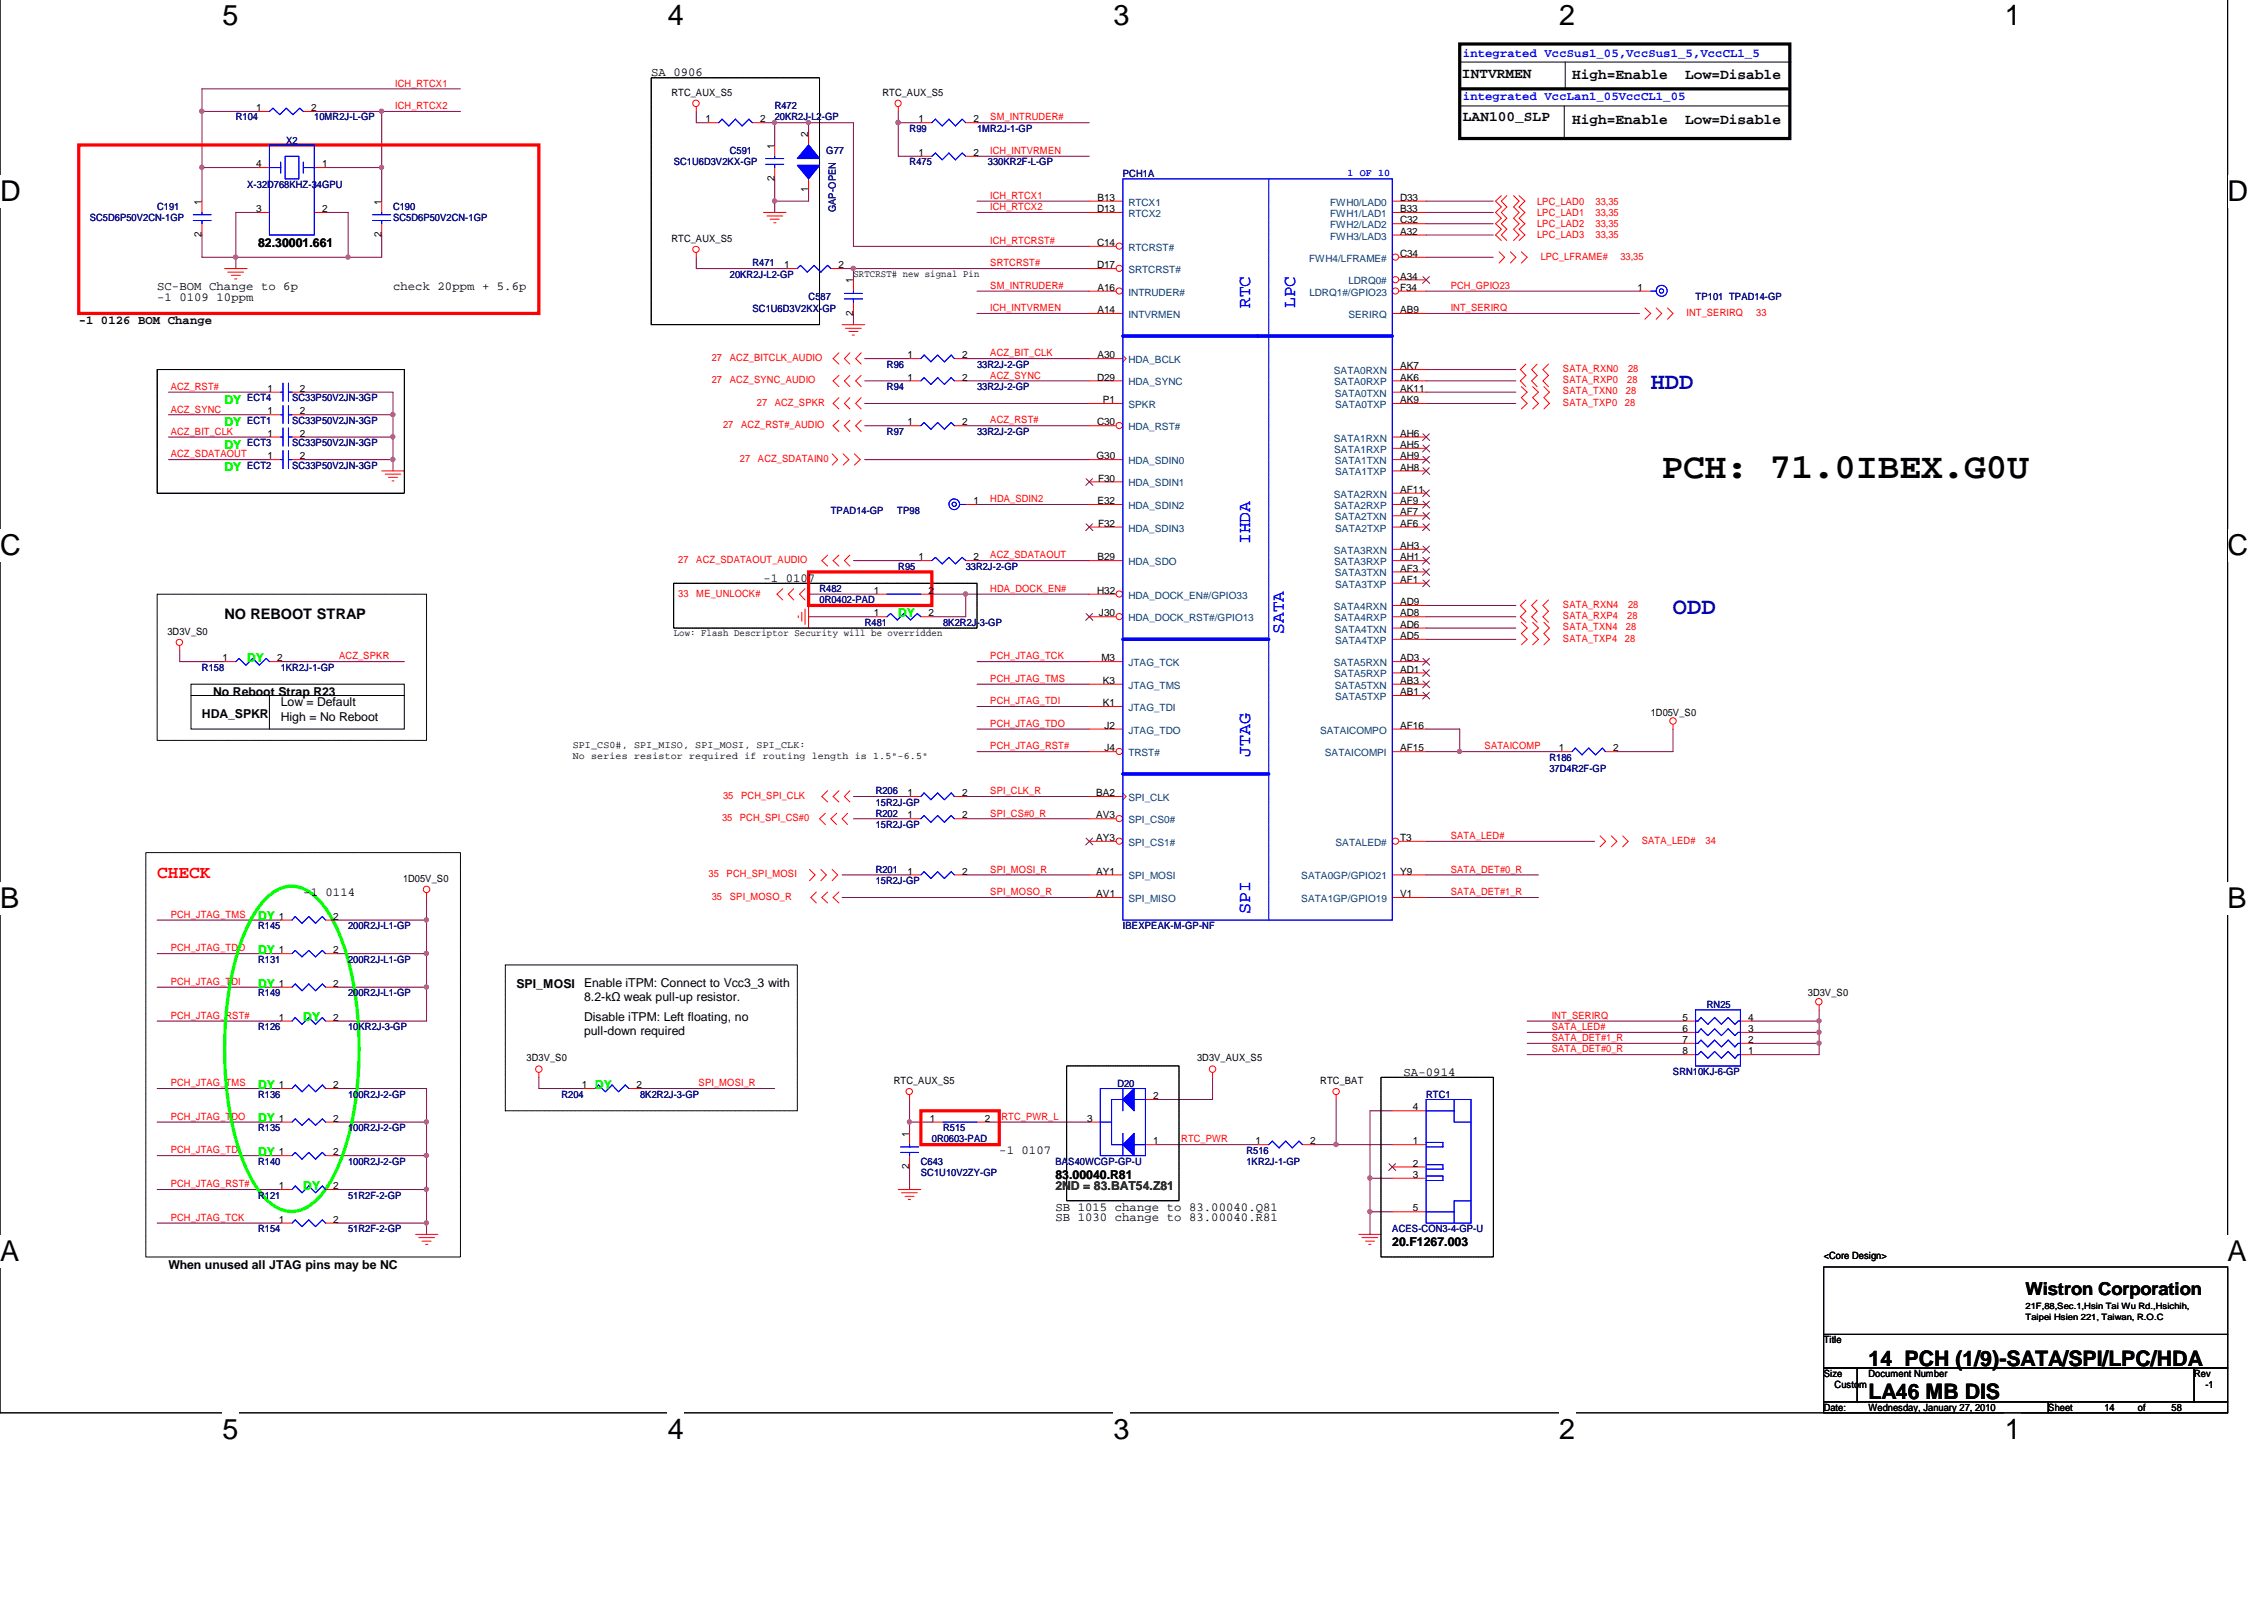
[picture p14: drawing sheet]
<svg xmlns="http://www.w3.org/2000/svg" width="297mm" height="210mm" viewBox="0 0 297 210" stroke-linecap="round" stroke-linejoin="round" font-family="sans-serif">
<defs><g id="words">
<text font-size="4.7" x="218" y="62.7">PCH: 71.0IBEX.G0U</text>
<g font-size="3.8">
<text x="29.2" y="3.3">5</text>
<text x="87.6" y="3.3">4</text>
<text x="146.1" y="3.3">3</text>
<text x="204.6" y="3.3">2</text>
<text x="263" y="3.3">1</text>
<text x="0" y="26.4">D</text>
<text x="292.3" y="26.4">D</text>
<text x="0" y="72.8">C</text>
<text x="292.3" y="72.8">C</text>
<text x="0" y="119.1">B</text>
<text x="292.3" y="119.1">B</text>
<text x="0" y="165.5">A</text>
<text x="292.3" y="165.5">A</text>
<text x="29.2" y="188.7">5</text>
<text x="87.6" y="188.7">4</text>
<text x="146.1" y="188.7">3</text>
<text x="204.6" y="188.7">2</text>
<text x="263" y="188.7">1</text>
</g>
<g font-size="3.1" fill="#0000a0">
<text x="216.6" y="51.1">HDD</text>
<text x="219.5" y="80.5">ODD</text>
</g>
<g font-size="2.8">
<text x="245.2" y="179.2">14_PCH (1/9)-SATA/SPI/LPC/HDA</text>
<text x="245.2" y="183.6">LA46 MB DIS</text>
</g>
<g font-size="2.3" fill="#00f">
<text x="164" y="40.4" transform="rotate(-90 164 40.4)">RTC</text>
<text x="169.9" y="40.4" transform="rotate(-90 169.9 40.4)">LPC</text>
<text x="164" y="71.3" transform="rotate(-90 164 71.3)">IHDA</text>
<text x="168.4" y="83.1" transform="rotate(-90 168.4 83.1)">SATA</text>
<text x="164" y="99.3" transform="rotate(-90 164 99.3)">JTAG</text>
<text x="164" y="119.9" transform="rotate(-90 164 119.9)">SPI</text>
</g>
<text font-size="2.3" fill="#f00" x="20.6" y="115.2">CHECK</text>
<text font-size="2.3" x="265.8" y="169.9">Wistron Corporation</text>
<g font-size="1.9">
<text x="191.8" y="10.2">INTVRMEN</text>
<text x="206.2" y="10.3">High=Enable</text>
<text x="221.1" y="10.3">Low=Disable</text>
<text x="191.9" y="15.9">LAN100_SLP</text>
<text x="206.2" y="16.2">High=Enable</text>
<text x="221.1" y="16.2">Low=Disable</text>
<text x="29.5" y="81.2">NO REBOOT STRAP</text>
</g>
<g font-size="1.6">
<text x="85.4" y="10">SA 0906</text>
<text x="33.9" y="32.4">82.30001.661</text>
<text x="20.6" y="38">SC-BOM Change to 6p</text>
<text x="20.6" y="39.5">-1 0109 10ppm</text>
<text x="51.6" y="38">check 20ppm + 5.6p</text>
<text x="10.3" y="42.5">-1 0126 BOM Change</text>
<text x="100.2" y="76.3">-1 0107</text>
<text x="26.5" y="94.2">HDA_SPKR</text>
<text x="28" y="91.3">No Reboo</text>
<text x="35.5" y="91.3">t Strap R23</text>
<text x="36.8" y="92.7">Low = Default</text>
<text x="36.8" y="94.5">High = No Reboot</text>
<text x="39.8" y="117.5">-1 0114</text>
<text x="67.8" y="129.6">SPI_MOSI</text>
<text x="76.6" y="129.5">Enable iTPM: Connect to Vcc3_3 with</text>
<text x="76.6" y="131.4">8.2-kΩ weak pull-up resistor.</text>
<text x="76.6" y="133.9">Disable iTPM: Left floating, no</text>
<text x="76.6" y="135.8">pull-down required</text>
<text x="184.1" y="141.1">SA-0914</text>
<text x="131.1" y="151.4">-1 0107</text>
<text x="138.5" y="154.6">83</text>
<text x="140.3" y="154.6">.00040.R81</text>
<text x="138.5" y="160.2">SB 1030 change to 83.00040.R81</text>
<text x="138.5" y="158.8">SB 1015 change to 83.00040.Q81</text>
<text x="22.1" y="166.4">When unused all JTAG pins may be NC</text>
<text x="182.7" y="163.5">20.F1267.003</text>
</g>
<g font-size="1.6" fill="#00f">
<text x="191.9" y="7.4">integrated VccSus1_05,VccSus1_5,VccCL1_5</text>
<text x="191.9" y="13.2">integrated VccLan1_05VccCL1_05</text>
</g>
<g font-size="1.6" fill="#0f0">
<text x="29.5" y="53">DY</text>
<text x="29.5" y="58.9">DY</text>
<text x="29.5" y="55.9">DY</text>
<text x="29.5" y="61.8">DY</text>
<text x="117.9" y="81">DY</text>
<text x="32.4" y="86.8">DY</text>
<text x="33.9" y="120.7">DY</text>
<text x="33.9" y="125.2">DY</text>
<text x="33.9" y="129.6">DY</text>
<text x="39.8" y="134">DY</text>
<text x="33.9" y="142.8">DY</text>
<text x="78.1" y="142.8">DY</text>
<text x="33.9" y="147.2">DY</text>
<text x="33.9" y="151.7">DY</text>
<text x="39.8" y="156.1">DY</text>
</g>
<text font-size="1.6" fill="#008000" x="138.5" y="156.1">2ND = 83.BAT54.Z81</text>
<g font-size="1.3" fill="#f00">
<text x="51.9" y="11.4">ICH_RTCX1</text>
<text x="51.9" y="14.3">ICH_RTCX2</text>
<text x="129.9" y="15.8">SM_INTRUDER#</text>
<text x="129.9" y="20.2">ICH_INTVRMEN</text>
<text x="129.9" y="27.6">ICH_RTCX2</text>
<text x="129.9" y="26.1">ICH_RTCX1</text>
<text x="201.7" y="26.9">LPC_LAD0</text>
<text x="201.7" y="28.3">LPC_LAD1</text>
<text x="201.7" y="29.8">LPC_LAD2</text>
<text x="209.3" y="26.9">33,35</text>
<text x="209.3" y="28.3">33,35</text>
<text x="209.3" y="29.8">33,35</text>
<text x="129.9" y="34.9">SRTCRST#</text>
<text x="129.9" y="32">ICH_RTCRST#</text>
<text x="201.7" y="31.3">LPC_LAD3</text>
<text x="202.1" y="34.1">LPC_LFRAME#</text>
<text x="209.3" y="31.3">33,35</text>
<text x="212.6" y="34.1">33,35</text>
<text x="129.9" y="37.9">SM_INTRUDER#</text>
<text x="129.9" y="40.8">ICH_INTVRMEN</text>
<text x="190.3" y="37.9">PCH_GPIO23</text>
<text x="190.3" y="40.8">INT_SERIRQ</text>
<text x="221.3" y="41.5">INT_SERIRQ</text>
<text x="230.4" y="41.5">33</text>
<text x="93.4" y="47.3">27</text>
<text x="95.8" y="47.3">ACZ_BITCLK_AUDIO</text>
<text x="129.9" y="46.8">ACZ_BIT_CLK</text>
<text x="22.4" y="51.2">ACZ_RST#</text>
<text x="93.4" y="50.3">27</text>
<text x="95.8" y="50.3">ACZ_SYNC_AUDIO</text>
<text x="99.3" y="53.2">27</text>
<text x="101.6" y="53.2">ACZ_SPKR</text>
<text x="129.9" y="49.7">ACZ_SYNC</text>
<text x="205.1" y="48.8">SATA_RXN0</text>
<text x="205.1" y="50.3">SATA_RXP0</text>
<text x="205.1" y="51.7">SATA_TXN0</text>
<text x="205.1" y="53.2">SATA_TXP0</text>
<text x="213.2" y="53.2">28</text>
<text x="213.3" y="51.7">28</text>
<text x="213.5" y="50.3">28</text>
<text x="213.6" y="48.8">28</text>
<text x="22.4" y="54.1">ACZ_SYNC</text>
<text x="22.4" y="57">ACZ_BIT_CLK</text>
<text x="94.9" y="56.2">27</text>
<text x="97.2" y="56.2">ACZ_RST#_AUDIO</text>
<text x="129.9" y="55.6">ACZ_RST#</text>
<text x="22.4" y="60">ACZ_SDATAOUT</text>
<text x="97.1" y="60.6">27</text>
<text x="99.4" y="60.6">ACZ_SDATAIN0</text>
<text x="129.9" y="65.9">HDA_SDIN2</text>
<text x="89" y="73.8">27</text>
<text x="91.4" y="73.8">ACZ_SDATAOUT_AUDIO</text>
<text x="129.9" y="77.7">HDA_DOCK_EN#</text>
<text x="129.9" y="73.3">ACZ_SDATAOUT</text>
<text x="89" y="78.3">33</text>
<text x="91.4" y="78.3">ME_UNLOCK#</text>
<text x="205.1" y="79.7">SATA_RXN4</text>
<text x="205.1" y="81.2">SATA_RXP4</text>
<text x="205.1" y="82.7">SATA_TXN4</text>
<text x="213.3" y="82.7">28</text>
<text x="213.5" y="81.2">28</text>
<text x="213.6" y="79.7">28</text>
<text x="44.5" y="86.5">ACZ_SPKR</text>
<text x="129.9" y="89.5">PCH_JTAG_TMS</text>
<text x="129.9" y="86.5">PCH_JTAG_TCK</text>
<text x="205.1" y="84.2">SATA_TXP4</text>
<text x="213.2" y="84.2">28</text>
<text x="129.9" y="92.4">PCH_JTAG_TDI</text>
<text x="129.9" y="95.3">PCH_JTAG_TDO</text>
<text x="129.9" y="98.3">PCH_JTAG_RST#</text>
<text x="194.8" y="98.3">SATAICOMP</text>
<text x="94.7" y="107.8">35</text>
<text x="94.9" y="104.8">35</text>
<text x="97.1" y="107.8">PCH_SPI_CS#0</text>
<text x="97.2" y="104.8">PCH_SPI_CLK</text>
<text x="129.9" y="104.2">SPI_CLK_R</text>
<text x="129.9" y="107.1">SPI_CS#0_R</text>
<text x="190.3" y="110.1">SATA_LED#</text>
<text x="215.4" y="110.7">SATA_LED#</text>
<text x="223.8" y="110.7">34</text>
<text x="93" y="115.1">35</text>
<text x="93.4" y="118">35</text>
<text x="95.3" y="115.1">PCH_SPI_MOSI</text>
<text x="95.8" y="118">SPI_MOSO_R</text>
<text x="129.9" y="114.5">SPI_MOSI_R</text>
<text x="129.9" y="117.4">SPI_MOSO_R</text>
<text x="190.3" y="114.5">SATA_DET#0_R</text>
<text x="190.3" y="117.4">SATA_DET#1_R</text>
<text x="22.4" y="124.8">PCH_JTAG_TDO</text>
<text x="22.4" y="120.4">PCH_JTAG_TMS</text>
<text x="22.4" y="129.2">PCH_JTAG_TDI</text>
<text x="22.4" y="133.7">PCH_JTAG_RST#</text>
<text x="203.6" y="136.6">SATA_DET#1_R</text>
<text x="203.6" y="135.1">SATA_LED#</text>
<text x="203.6" y="133.7">INT_SERIRQ</text>
<text x="22.4" y="142.5">PCH_JTAG_TMS</text>
<text x="91.7" y="142.5">SPI_MOSI_R</text>
<text x="203.6" y="138.1">SATA_DET#0_R</text>
<text x="22.4" y="146.9">PCH_JTAG_TDO</text>
<text x="131.4" y="146.9">RTC_PWR_L</text>
<text x="155" y="149.9">RTC_PWR</text>
<text x="22.4" y="151.3">PCH_JTAG_TDI</text>
<text x="22.4" y="155.8">PCH_JTAG_RST#</text>
<text x="22.4" y="160.2">PCH_JTAG_TCK</text>
</g>
<g font-size="1.3" fill="#000080">
<text x="30.9" y="15.8">R104</text>
<text x="41.2" y="15.8">10MR2J-L-GP</text>
<text x="101.6" y="14.3">R472</text>
<text x="101.6" y="15.8">20KR2J-L2</text>
<text x="107.8" y="15.8">-GP</text>
<text x="119.3" y="17.3">R99</text>
<text x="128.2" y="17.3">1MR2J-1-GP</text>
<text x="37.5" y="18.9">X2</text>
<text x="88.4" y="21.7">SC1U6D3V2KX-GP</text>
<text x="95.8" y="20.2">C591</text>
<text x="108.4" y="20.2">G77</text>
<text x="119.3" y="21.7">R475</text>
<text x="129.6" y="21.7">330KR2F-L-GP</text>
<text x="147.3" y="23.2">PCH1A</text>
<text x="11.8" y="29.1">SC5D6P50V2CN-1GP</text>
<text x="20.6" y="27.6">C191</text>
<text x="32.4" y="24.7">X-32D768KHZ-34GPU</text>
<text x="51.6" y="27.6">C190</text>
<text x="51.6" y="29.1">SC5D6P50V2CN-1GP</text>
<text x="109.6" y="27.9" transform="rotate(-90 109.6 27.9)">GAP-OPEN</text>
<text x="98.7" y="34.9">R471</text>
<text x="95.8" y="36.4">20KR2J-L2-GP</text>
<text x="98.7" y="40.9">SC1U6D3V2KX-</text>
<text x="106.1" y="39.4">C587</text>
<text x="107.9" y="40.9">GP</text>
<text x="222.5" y="39.4">TP101 TPAD14-GP</text>
<text x="32.4" y="52.6">ECT4</text>
<text x="38.3" y="52.6">SC33P50V2JN-3GP</text>
<text x="116.4" y="48.2">R96</text>
<text x="116.4" y="51.2">R94</text>
<text x="128.2" y="48.2">33R2J-2-GP</text>
<text x="128.2" y="51.2">33R2J-2-GP</text>
<text x="32.4" y="58.5">ECT3</text>
<text x="32.4" y="55.6">ECT1</text>
<text x="38.3" y="58.5">SC33P50V2JN-3GP</text>
<text x="38.3" y="55.6">SC33P50V2JN-3GP</text>
<text x="116.4" y="57">R97</text>
<text x="128.2" y="57">33R2J-2-GP</text>
<text x="32.4" y="61.5">ECT2</text>
<text x="38.3" y="61.5">SC33P50V2JN-3GP</text>
<text x="109" y="67.4">TPAD14-GP</text>
<text x="117.7" y="67.4">TP98</text>
<text x="107.5" y="77.7">R482</text>
<text x="117.9" y="74.7">R95</text>
<text x="126.7" y="74.7">33R2J-2-GP</text>
<text x="107.5" y="79.1">0R0402-PAD</text>
<text x="113.5" y="82.1">R481</text>
<text x="123.7" y="82.1">8K2R2J-</text>
<text x="128.6" y="82.1">3-GP</text>
<text x="26.5" y="88">R158</text>
<text x="36.8" y="88">1KR2J-1-GP</text>
<text x="203.3" y="99.8">R186</text>
<text x="203.3" y="101.2">37D4R2F-GP</text>
<text x="114.9" y="107.2">R202</text>
<text x="114.9" y="104.2">R206</text>
<text x="114.9" y="105.7">15R2J-GP</text>
<text x="114.9" y="108.6">15R2J-GP</text>
<text x="114.9" y="114.5">R201</text>
<text x="114.9" y="116">15R2J-GP</text>
<text x="33.9" y="121.9">R145</text>
<text x="45.7" y="121.9">200R2J-L1-GP</text>
<text x="147.3" y="121.9">IBEXPEAK-M-GP-NF</text>
<text x="33.9" y="130.7">R149</text>
<text x="33.9" y="126.3">R131</text>
<text x="45.7" y="130.7">200R2J-L1-GP</text>
<text x="45.7" y="126.3">200R2J-L1-GP</text>
<text x="33.9" y="135.1">R126</text>
<text x="45.7" y="135.1">10KR2J-3-GP</text>
<text x="223.9" y="132.2">RN25</text>
<text x="33.9" y="144">R136</text>
<text x="45.7" y="144">100R2J-2-GP</text>
<text x="73.7" y="144">R204</text>
<text x="84" y="144">8K2R2J-3-GP</text>
<text x="146.6" y="142.6">D20</text>
<text x="187.1" y="144">RTC1</text>
<text x="219.5" y="141">SRN10KJ-6-GP</text>
<text x="33.9" y="148.4">R135</text>
<text x="45.7" y="148.4">100R2J-2-GP</text>
<text x="122.3" y="149.9">0R0603-PAD</text>
<text x="123.7" y="148.4">R515</text>
<text x="33.9" y="152.8">R140</text>
<text x="45.7" y="152.8">100R2J-2-GP</text>
<text x="120.8" y="152.8">C643</text>
<text x="120.8" y="154.3">SC1U10V2ZY-GP</text>
<text x="138.5" y="152.8">BAS40WCGP-GP-U</text>
<text x="163.5" y="151.4">R516</text>
<text x="163.5" y="152.8">1KR2J-1-GP</text>
<text x="33.9" y="161.6">R154</text>
<text x="33.9" y="157.2">R121</text>
<text x="45.7" y="161.6">51R2F-2-GP</text>
<text x="45.7" y="157.2">51R2F-2-GP</text>
<text x="182.7" y="161.6">ACES-CON3-4-GP-U</text>
</g>
<g font-size="1.3">
<text x="33.6" y="14.6">1</text>
<text x="40.8" y="14.6">2</text>
<text x="88.1" y="12.5">RTC_AUX_S5</text>
<text x="92.5" y="16.1">1</text>
<text x="99.7" y="16.1">2</text>
<text x="115.8" y="12.5">RTC_AUX_S5</text>
<text x="120.5" y="16.1">1</text>
<text x="127.7" y="16.1">2</text>
<text x="33.6" y="21.9">4</text>
<text x="42.2" y="21.9">1</text>
<text x="101.6" y="23.8" transform="rotate(-90 101.6 23.8)">2</text>
<text x="101.6" y="19.5" transform="rotate(-90 101.6 19.5)">1</text>
<text x="106" y="18" transform="rotate(-90 106 18)">2</text>
<text x="120.5" y="20.5">1</text>
<text x="127.7" y="20.5">2</text>
<text x="26.5" y="26.9" transform="rotate(-90 26.5 26.9)">1</text>
<text x="33.6" y="27.8">3</text>
<text x="42.2" y="27.8">2</text>
<text x="50" y="26.9" transform="rotate(-90 50 26.9)">1</text>
<text x="106" y="25.2" transform="rotate(-90 106 25.2)">1</text>
<text x="143.9" y="27.8">D13</text>
<text x="144" y="26.3">B13</text>
<text x="183.7" y="26.3">D33</text>
<text x="183.7" y="27.8">B33</text>
<text x="183.7" y="29.3">C32</text>
<text x="26.5" y="31.1" transform="rotate(-90 26.5 31.1)">2</text>
<text x="50" y="31.1" transform="rotate(-90 50 31.1)">2</text>
<text x="88.1" y="31.7">RTC_AUX_S5</text>
<text x="102.9" y="35.2">1</text>
<text x="110" y="35.2">2</text>
<text x="143.9" y="32.3">C14</text>
<text x="143.9" y="35.2">D17</text>
<text x="183.7" y="30.8">A32</text>
<text x="183.7" y="33.7">C34</text>
<text x="111.9" y="41.5" transform="rotate(-90 111.9 41.5)">2</text>
<text x="111.9" y="37.2" transform="rotate(-90 111.9 37.2)">1</text>
<text x="112" y="36.3">SRTCRST# new signal Pin</text>
<text x="144" y="41.1">A14</text>
<text x="144" y="38.2">A16</text>
<text x="183.7" y="38.2">F34</text>
<text x="183.7" y="36.7">A34</text>
<text x="183.7" y="41.1">AB9</text>
<text x="214.8" y="38.2">1</text>
<text x="119.1" y="47">1</text>
<text x="126.2" y="47">2</text>
<text x="144" y="47">A30</text>
<text x="35.1" y="51.4">1</text>
<text x="39.3" y="51.4">2</text>
<text x="119.1" y="49.9">1</text>
<text x="126.2" y="49.9">2</text>
<text x="143.9" y="49.9">D29</text>
<text x="144.7" y="52.9">P1</text>
<text x="183.7" y="48.4">AK7</text>
<text x="183.7" y="49.9">AK6</text>
<text x="183.7" y="51.4">AK11</text>
<text x="183.7" y="52.9">AK9</text>
<text x="35.1" y="57.3">1</text>
<text x="35.1" y="54.4">1</text>
<text x="39.3" y="57.3">2</text>
<text x="39.3" y="54.4">2</text>
<text x="119.1" y="55.8">1</text>
<text x="126.2" y="55.8">2</text>
<text x="143.9" y="55.8">C30</text>
<text x="183.7" y="57.3">AH6</text>
<text x="183.7" y="58.8">AH5</text>
<text x="35.1" y="60.3">1</text>
<text x="39.3" y="60.3">2</text>
<text x="143.8" y="60.3">G30</text>
<text x="144.1" y="63.2">F30</text>
<text x="183.7" y="60.3">AH9</text>
<text x="183.7" y="61.7">AH8</text>
<text x="183.7" y="64.7">AF11</text>
<text x="127.7" y="66.1">1</text>
<text x="144" y="66.1">E32</text>
<text x="144.1" y="69.1">F32</text>
<text x="183.7" y="66.1">AF9</text>
<text x="183.7" y="67.6">AF7</text>
<text x="183.7" y="69.1">AF6</text>
<text x="114.6" y="77.9">1</text>
<text x="120.5" y="73.5">1</text>
<text x="121.8" y="77.9">2</text>
<text x="127.7" y="73.5">2</text>
<text x="143.9" y="77.9">H32</text>
<text x="144" y="73.5">B29</text>
<text x="183.7" y="72">AH3</text>
<text x="183.7" y="73.5">AH1</text>
<text x="183.7" y="75">AF3</text>
<text x="183.7" y="76.5">AF1</text>
<text x="22" y="83.3">3D3V_S0</text>
<text x="88.4" y="83.5">Low: Flash Descriptor Security will be overridden</text>
<text x="114.6" y="80.9">1</text>
<text x="121.8" y="80.9">2</text>
<text x="144.2" y="80.9">J30</text>
<text x="183.7" y="79.4">AD9</text>
<text x="183.7" y="80.9">AD8</text>
<text x="183.7" y="82.4">AD6</text>
<text x="183.7" y="83.8">AD5</text>
<text x="29.2" y="86.8">1</text>
<text x="36.4" y="86.8">2</text>
<text x="144.5" y="86.8">M3</text>
<text x="144.7" y="89.7">K3</text>
<text x="183.7" y="86.8">AD3</text>
<text x="183.7" y="88.2">AD1</text>
<text x="183.7" y="89.7">AB3</text>
<text x="144.7" y="92.6">K1</text>
<text x="144.9" y="95.6">J2</text>
<text x="183.7" y="91.2">AB1</text>
<text x="183.7" y="95.6">AF16</text>
<text x="216.6" y="93.9">1D05V_S0</text>
<text x="75.1" y="98.2">SPI_CS0#, SPI_MISO, SPI_MOSI, SPI_CLK:</text>
<text x="75.1" y="99.6">No series resistor required if routing length is 1.5&quot;-6.5&quot;</text>
<text x="144.9" y="98.6">J4</text>
<text x="183.7" y="98.6">AF15</text>
<text x="204.5" y="98.6">1</text>
<text x="211.7" y="98.6">2</text>
<text x="119.1" y="107.4">1</text>
<text x="119.1" y="104.5">1</text>
<text x="126.2" y="107.4">2</text>
<text x="126.2" y="104.5">2</text>
<text x="143.8" y="104.5">BA2</text>
<text x="143.8" y="107.4">AV3</text>
<text x="143.8" y="110.3">AY3</text>
<text x="183.7" y="110.3">T3</text>
<text x="52.9" y="115.7">1D05V_S0</text>
<text x="119.1" y="114.7">1</text>
<text x="126.2" y="114.7">2</text>
<text x="143.8" y="114.7">AY1</text>
<text x="143.8" y="117.7">AV1</text>
<text x="183.7" y="114.7">Y9</text>
<text x="183.7" y="117.7">V1</text>
<text x="36.6" y="120.7">1</text>
<text x="36.6" y="125.1">1</text>
<text x="43.7" y="120.7">2</text>
<text x="43.7" y="125.1">2</text>
<text x="36.6" y="129.5">1</text>
<text x="43.7" y="129.5">2</text>
<text x="237.2" y="130.7">3D3V_S0</text>
<text x="36.6" y="133.9">1</text>
<text x="43.7" y="133.9">2</text>
<text x="220.7" y="133.9">5</text>
<text x="220.7" y="135.4">6</text>
<text x="220.7" y="136.8">7</text>
<text x="229.4" y="136.8">2</text>
<text x="229.4" y="135.4">3</text>
<text x="229.4" y="133.9">4</text>
<text x="36.6" y="142.8">1</text>
<text x="43.7" y="142.8">2</text>
<text x="69.1" y="139.2">3D3V_S0</text>
<text x="76.3" y="142.8">1</text>
<text x="83.5" y="142.8">2</text>
<text x="117.3" y="142.2">RTC_AUX_S5</text>
<text x="157.1" y="139.2">3D3V_AUX_S5</text>
<text x="173.2" y="142.2">RTC_BAT</text>
<text x="220.7" y="138.3">8</text>
<text x="229.4" y="138.3">1</text>
<text x="36.6" y="147.2">1</text>
<text x="43.7" y="147.2">2</text>
<text x="119.3" y="149.2" transform="rotate(-90 119.3 149.2)">1</text>
<text x="122" y="147.2">1</text>
<text x="129.2" y="147.2">2</text>
<text x="142.6" y="147.2">3</text>
<text x="151.3" y="144.2">2</text>
<text x="185.4" y="145.7">4</text>
<text x="36.6" y="151.6">1</text>
<text x="43.7" y="151.6">2</text>
<text x="119.3" y="153.4" transform="rotate(-90 119.3 153.4)">2</text>
<text x="151.3" y="150.1">1</text>
<text x="164.7" y="150.1">1</text>
<text x="171.9" y="150.1">2</text>
<text x="185.4" y="150.1">1</text>
<text x="185.4" y="153">2</text>
<text x="185.4" y="154.5">3</text>
<text x="36.6" y="160.4">1</text>
<text x="36.6" y="156">1</text>
<text x="43.7" y="160.4">2</text>
<text x="43.7" y="156">2</text>
<text x="185.4" y="158.9">5</text>
<text x="239.3" y="165.2">&lt;Core Design&gt;</text>
<text x="239.3" y="176.2">Title</text>
<text x="239.3" y="180.7">Size</text>
<text x="239.3" y="185.1">Date:</text>
<text x="240.7" y="182.1">Custom</text>
<text x="245.2" y="180.7">Document Number</text>
<text x="245.2" y="185.1">Wednesday, January 27, 2010</text>
<text x="268.7" y="185.1">Sheet</text>
<text x="276.1" y="185.1">14</text>
<text x="280.5" y="185.1">of</text>
<text x="284.9" y="185.1">58</text>
<text x="287.9" y="180.7">Rev</text>
<text x="289.3" y="182.1">-1</text>
</g>
<text font-size="1.3" fill="#00f" x="176.8" y="23">1 OF 10</text>
<g font-size="1.3" fill="#004080">
<text x="148" y="27">RTCX1</text>
<text x="148" y="28.5">RTCX2</text>
<text x="174.5" y="27">FWH0/LAD0</text>
<text x="174.5" y="28.5">FWH1/LAD1</text>
<text x="174.5" y="29.9">FWH2/LAD2</text>
<text x="148" y="32.9">RTCRST#</text>
<text x="148" y="35.8">SRTCRST#</text>
<text x="171.7" y="34.3">FWH4/LFRAME#</text>
<text x="174.5" y="31.4">FWH3/LAD3</text>
<text x="148" y="41.7">INTVRMEN</text>
<text x="148" y="38.8">INTRUDER#</text>
<text x="171.8" y="38.8">LDRQ1#/GPIO23</text>
<text x="176.9" y="37.3">LDRQ0#</text>
<text x="176.9" y="41.7">SERIRQ</text>
<text x="148" y="47.6">HDA_BCLK</text>
<text x="148" y="50.6">HDA_SYNC</text>
<text x="148" y="53.5">SPKR</text>
<text x="175" y="49.1">SATA0RXN</text>
<text x="175" y="50.6">SATA0RXP</text>
<text x="175.1" y="52">SATA0TXN</text>
<text x="175.2" y="53.5">SATA0TXP</text>
<text x="148" y="56.4">HDA_RST#</text>
<text x="175" y="57.9">SATA1RXN</text>
<text x="175" y="59.4">SATA1RXP</text>
<text x="148" y="60.9">HDA_SDIN0</text>
<text x="148" y="63.8">HDA_SDIN1</text>
<text x="175" y="65.3">SATA2RXN</text>
<text x="175.1" y="60.9">SATA1TXN</text>
<text x="175.2" y="62.4">SATA1TXP</text>
<text x="148" y="66.8">HDA_SDIN2</text>
<text x="148" y="69.7">HDA_SDIN3</text>
<text x="175" y="66.8">SATA2RXP</text>
<text x="175.1" y="68.3">SATA2TXN</text>
<text x="175.2" y="69.7">SATA2TXP</text>
<text x="148" y="74.1">HDA_SDO</text>
<text x="175" y="72.7">SATA3RXN</text>
<text x="175" y="74.1">SATA3RXP</text>
<text x="175.1" y="75.6">SATA3TXN</text>
<text x="175.2" y="77.1">SATA3TXP</text>
<text x="148" y="78.5">HDA_DOCK_EN#/GPIO33</text>
<text x="148" y="81.5">HDA_DOCK_RST#/GPIO13</text>
<text x="175" y="80">SATA4RXN</text>
<text x="175" y="81.5">SATA4RXP</text>
<text x="175.1" y="83">SATA4TXN</text>
<text x="148" y="87.4">JTAG_TCK</text>
<text x="175" y="87.4">SATA5RXN</text>
<text x="175" y="88.9">SATA5RXP</text>
<text x="175.2" y="84.5">SATA4TXP</text>
<text x="148" y="90.4">JTAG_TMS</text>
<text x="148" y="93.3">JTAG_TDI</text>
<text x="175.1" y="90.4">SATA5TXN</text>
<text x="175.2" y="91.8">SATA5TXP</text>
<text x="148" y="96.2">JTAG_TDO</text>
<text x="148" y="99.2">TRST#</text>
<text x="173.2" y="96.2">SATAICOMPO</text>
<text x="173.8" y="99.2">SATAICOMPI</text>
<text x="148" y="105.1">SPI_CLK</text>
<text x="148" y="108">SPI_CS0#</text>
<text x="148" y="111">SPI_CS1#</text>
<text x="175.2" y="111">SATALED#</text>
<text x="148" y="115.4">SPI_MOSI</text>
<text x="148" y="118.3">SPI_MISO</text>
<text x="170.7" y="115.4">SATA0GP/GPIO21</text>
<text x="170.7" y="118.3">SATA1GP/GPIO19</text>
</g>
<g font-size="1.1">
<text x="265.8" y="171.7">21F,88,Sec.1,Hsin Tai Wu Rd.,Hsichih,</text>
<text x="265.8" y="173.2">Taipei Hsien 221, Taiwan, R.O.C</text>
</g>
</g></defs>
<path d="M0 -.1v185.4h292.3v-185.4" fill="none" stroke="#000" stroke-width=".13"/>
<g fill="#fff">
<path d="M29.2 -.1h2.1v4.2h-2.1z"/>
<path d="M29.2 185.3h2.1v4.3h-2.1z"/>
<path d="M87.6 -.1h2.1v4.2h-2.1z"/>
<path d="M87.6 185.3h2.1v4.3h-2.1z"/>
<path d="M146.1 -.1h2.1v4.2h-2.1z"/>
<path d="M146.1 185.3h2.1v4.3h-2.1z"/>
<path d="M204.6 -.1h2.1v4.2h-2.1z"/>
<path d="M204.6 185.3h2.1v4.3h-2.1z"/>
<path d="M263 -.1h2.1v4.2h-2.1z"/>
<path d="M263 185.3h2.1v4.3h-2.1z"/>
<path d="M0 23h2.8v4.3h-2.8z"/>
<path d="M292.3 23h2.7v4.3h-2.7z"/>
<path d="M0 69.4h2.8v4.2h-2.8z"/>
<path d="M292.3 69.4h2.7v4.2h-2.7z"/>
<path d="M0 115.8h2.5v4.2h-2.5z"/>
<path d="M292.3 115.8h2.5v4.2h-2.5z"/>
<path d="M0 162.1h2.5v4.2h-2.5z"/>
<path d="M292.3 162.1h2.5v4.2h-2.5z"/>
</g>
<g fill="none" stroke="#800040" stroke-width=".13">
<path d="M26.5 14.6h7.4M41.2 14.6h19.2M50.1 14.6v11.8M60.4 11.7h-33.9v14.7M91.4 14.6v1.5h1.4M100.2 16.1h11.8v16.2h30.9M101.6 16.1v2.9M106.1 16.1v1.5M117.9 16.1h2.9M117.9 14.6v5.9h2.9M128.2 16.1h14.7M26.5 30.8v3h23.6v-3"/>
<path d="M26.5 22h7.4M33.9 27.9h-3v7.3M42.7 27.9h3v5.9M42.7 22h7.4M91.4 33.8v1.4h11.7M101.6 23.5v4.4M106.1 24.9v1.5h-4.5M110.5 35.2h32.4M112 35.2v1.5M128.2 38.2h14.7M128.2 26.4h14.7M128.2 27.9h14.7"/>
<path d="M128.2 20.5h14.7M187.1 38.2h28M187.1 33.8h8.8M187.1 26.4h8.8M187.1 27.9h8.8M187.1 29.4h8.8M187.1 30.8h8.8M22.1 51.4h13.2M22.1 54.4h13.2M22.1 57.3h13.2M39.8 51.4h11.8v10.4M39.8 54.4h11.8"/>
<path d="M39.8 57.3h11.8M112 41.1v1.5M113.5 52.9h29.4M113.5 47h5.8M113.5 55.9h5.8M113.5 50h5.8M126.7 47h16.2M126.7 55.9h16.2M126.7 50h16.2M128.2 41.1h14.7M187.1 52.9h11.8M187.1 48.5h11.8"/>
<path d="M187.1 51.4h11.8M187.1 50h11.8M187.1 41.1h28M22.1 60.3h13.2M39.8 60.3h11.8M106.1 77.9h8.8M112 73.5h8.8M113.5 60.3h29.4M122.3 77.9h20.6M126.7 77.9v3h-4.4M128.2 66.2h14.7M128.2 73.5h14.7"/>
<path d="M187.1 79.4h11.8M23.6 85.3v1.5h5.9M36.8 86.8h16.2M106.1 80.9h8.8M128.2 89.8h14.7M128.2 95.6h14.7M128.2 92.7h14.7M128.2 86.8h14.7M128.2 98.6h14.7M187.1 95.6h4.4v3M187.1 98.6h17.7M187.1 82.4h11.8"/>
<path d="M187.1 83.9h11.8M187.1 80.9h11.8M219.5 95.6v3h-7.4M56 117.7v16.3h-11.8M110.5 114.8h8.8M110.5 117.7h32.4M112 104.5h7.3M112 107.4h7.3M126.7 114.8h16.2M126.7 104.5h16.2M126.7 107.4h16.2M187.1 114.8h14.7"/>
<path d="M187.1 117.7h14.7M187.1 110.4h22.1M20.6 134h16.2M20.6 125.1h16.2M20.6 120.7h16.2M20.6 129.5h16.2M44.2 125.1h11.8M44.2 120.7h11.8M44.2 129.5h11.8M200.4 136.9h20.6M200.4 135.4h20.6M200.4 134h20.6"/>
<path d="M200.4 138.4h20.6M229.8 136.9h8.9M229.8 135.4h8.9M229.8 134h8.9M238.7 132.5v5.9h-8.9M20.6 147.2h16.2M20.6 142.8h16.2M20.6 151.6h16.2M20.6 156.1h16.2M44.2 142.8h11.8v19.1M44.2 147.2h11.8M44.2 151.6h11.8"/>
<path d="M44.2 156.1h11.8M70.7 141.3v1.5h5.9M84 142.8h17.6M119.3 147.2h3M119.3 144.2v4.5M119.3 153.1v3M129.6 147.2h13.3M151.7 150.2h13.3M159.1 141.3v2.9h-7.4M172.4 150.2h10.3M175.3 144.2v6M179.7 154.6h3"/>
<path d="M179.7 159h3M182.7 145.7h-3v16.2M20.6 160.5h16.2M44.2 160.5h11.8"/>
</g>
<g fill="#f0f" stroke="#f0f" stroke-width=".13">
<circle cx="55.9" cy="151.6" r=".29"/>
<circle cx="238.6" cy="133.9" r=".29"/>
<circle cx="238.6" cy="135.4" r=".29"/>
<circle cx="55.9" cy="125.1" r=".29"/>
<circle cx="51.5" cy="57.3" r=".29"/>
<circle cx="51.5" cy="54.4" r=".29"/>
<circle cx="55.9" cy="147.2" r=".29"/>
<circle cx="238.6" cy="136.9" r=".29"/>
<circle cx="175.3" cy="150.1" r=".29"/>
<circle cx="119.3" cy="147.2" r=".29"/>
<circle cx="179.7" cy="158.9" r=".29"/>
<circle cx="51.5" cy="60.3" r=".29"/>
<circle cx="55.9" cy="120.7" r=".29"/>
<circle cx="55.9" cy="156" r=".29"/>
<circle cx="126.7" cy="77.9" r=".29"/>
<circle cx="191.5" cy="98.6" r=".29"/>
<circle cx="55.9" cy="160.4" r=".29"/>
<circle cx="45.6" cy="33.7" r=".29"/>
<circle cx="30.9" cy="33.7" r=".29"/>
<circle cx="26.5" cy="22" r=".29"/>
<circle cx="50" cy="22" r=".29"/>
<circle cx="50" cy="14.6" r=".29"/>
<circle cx="106.1" cy="16.1" r=".29"/>
<circle cx="117.8" cy="16.1" r=".29"/>
<circle cx="26.5" cy="14.6" r=".29"/>
<circle cx="111.9" cy="35.2" r=".29"/>
<circle cx="101.6" cy="26.4" r=".29"/>
<circle cx="101.6" cy="16.1" r=".29"/>
<circle cx="55.9" cy="129.5" r=".29"/>
<circle cx="179.7" cy="154.5" r=".29"/>
</g>
<g fill="none" stroke="#f00" stroke-width=".13">
<path d="M33.9 14.6h1.4M39.8 14.6h1.4M91.4 14v.6M92.8 16.1h1.5M98.7 16.1h1.5M101.6 19v1.5M106.1 17.6v1.4M117.9 14v.6M26.5 26.4v1.5M26.5 29.4v1.4M29.5 35.2h2.9M29.9 35.7h2.1"/>
<path d="M30.4 36.1h1.1M30.8 36.6h.3M33.9 27.9h1.4M33.9 22h1.4M41.2 27.9h1.5M41.2 22h1.5M50.1 26.4v1.5M50.1 29.4v1.4M91.4 33.2v.6M100.2 27.9h2.9M100.6 28.3h2.1M101 28.8h1.2"/>
<path d="M101.5 29.2h.3M101.6 22v1.5M103.1 35.2h1.5M106.1 23.5v1.4M109 35.2h1.5M112 36.7v1.5M112 39.7v1.4M120.8 20.5h1.5M126.7 20.5h1.5M142.9 27.9h4.4M142.9 26.4h4.4M196.7 33l.7 .8-.7 .7"/>
<path d="M197 25.7l-.8 .7 .8 .7-.8 .8 .8 .7-.8 .8 .8 .7-.8 .7 .8 .8M197.7 25.7l-.7 .7 .7 .7-.7 .8 .7 .7-.7 .8 .7 .7-.7 .7 .7 .8M198.2 33l.7 .8-.7 .7M198.6 25.7l.7 .7-.7 .7 .7 .8-.7 .7 .7 .8-.7 .7 .7 .7-.7 .8M199.3 25.7l.8 .7-.8 .7 .8 .8-.8 .7 .8 .8-.8 .7 .8 .7-.8 .8M199.6 33l.8 .8-.8 .7M215.1 38.2h1.5M35.3 51.4h1.5M35.3 57.3h1.5M35.3 54.4h1.5M38.3 51.4h1.5M38.3 57.3h1.5"/>
<path d="M38.3 54.4h1.5M109.2 59.5l.7 .8-.7 .7M110.1 49.2l-.8 .8 .8 .7M110.1 52.2l-.8 .7 .8 .8M110.1 55.1l-.8 .8 .8 .7M110.1 46.3l-.8 .7 .8 .8M110.5 42.6h3M110.6 59.5l.8 .8-.8 .7M110.9 43.1h2.1M111.4 43.5h1.2M111.5 52.2l-.7 .7 .7 .8M111.5 55.1l-.7 .8 .7 .7"/>
<path d="M111.5 49.2l-.7 .8 .7 .7M111.5 46.3l-.7 .7 .7 .8M111.8 44h.3M112.1 59.5l.8 .8-.8 .7M113 52.2l-.7 .7 .7 .8M113 49.2l-.7 .8 .7 .7M113 55.1l-.7 .8 .7 .7M113 46.3l-.7 .7 .7 .8M119.3 47h1.5M125.2 47h1.5M142.9 41.1h4.4M199.6 50.7l.8 .7-.8 .8 .8 .7-.8 .8"/>
<path d="M200.2 47.8l-.7 .7 .7 .7-.7 .8 .7 .7M201.1 50.7l.7 .7-.7 .8 .7 .7-.7 .8M201.7 47.8l-.7 .7 .7 .7-.7 .8 .7 .7M202.6 50.7l.7 .7-.7 .8 .7 .7-.7 .8M203.2 47.8l-.8 .7 .8 .7-.8 .8 .8 .7M215.8 40.4l.8 .7-.8 .8M217.3 40.4l.7 .7-.7 .8M218.8 40.4l.7 .7-.7 .8M35.3 60.3h1.5M38.3 60.3h1.5M50.1 61.8h2.9M50.5 62.2h2.1"/>
<path d="M51 62.6h1.2M51.4 63.1h.3M102.7 77.2l-.8 .7 .8 .8M104.1 77.2l-.7 .7 .7 .8M105.6 79.9v2M105.6 77.2l-.7 .7 .7 .8M106.1 79.4v3M108.6 72.8l-.8 .7 .8 .8M110.1 72.8l-.8 .7 .8 .8M111.5 72.8l-.7 .7 .7 .8M114.9 77.9h1.5M120.8 73.5h1.5"/>
<path d="M120.8 77.9h1.5M126.7 73.5h1.5M126.7 66.2h1.5M200.2 78.7l-.7 .7 .7 .8-.7 .7 .7 .7M201.7 78.7l-.7 .7 .7 .8-.7 .7 .7 .7M203.2 78.7l-.8 .7 .8 .8-.8 .7 .8 .7M23.6 84.7v.6M104.7 80.8v.2M105.2 80.3v1.2M199.6 81.6l.8 .8-.8 .7 .8 .8-.8 .7M201.1 81.6l.7 .8-.7 .7 .7 .8-.7 .7M202.6 81.6l.7 .8-.7 .7 .7 .8-.7 .7"/>
<path d="M219.5 95.1v.5M56 117.2v.5M106.2 114.1l.7 .7-.7 .7M107.1 117l-.7 .7 .7 .8M107.7 114.1l.7 .7-.7 .7M108.3 106.7l-.8 .7 .8 .8M108.6 117l-.8 .7 .8 .8M108.6 103.7l-.8 .8 .8 .7M109.2 114.1l.7 .7-.7 .7M109.8 106.7l-.8 .7 .8 .8M110.1 117l-.8 .7 .8 .8M110.1 103.7l-.8 .8 .8 .7"/>
<path d="M111.2 106.7l-.7 .7 .7 .8M111.5 103.7l-.7 .8 .7 .7M119.3 114.8h1.5M119.3 107.4h1.5M119.3 104.5h1.5M125.2 114.8h1.5M125.2 107.4h1.5M125.2 104.5h1.5M209.9 109.7l.8 .7-.8 .7M211.4 109.7l.7 .7-.7 .7M212.9 109.7l.7 .7-.7 .7M36.8 129.5h1.5"/>
<path d="M36.8 120.7h1.5M36.8 134h1.5M36.8 125.1h1.5M42.7 129.5h1.5M42.7 120.7h1.5M42.7 134h1.5M42.7 125.1h1.5M221 138.4h1.5M221 136.9h1.5M221 135.4h1.5M221 134h1.5M228.3 138.4h1.5"/>
<path d="M228.3 136.9h1.5M228.3 135.4h1.5M228.3 134h1.5M238.7 131.9v.6M36.8 142.8h1.5M36.8 151.6h1.5M42.7 142.8h1.5M42.7 151.6h1.5M70.7 140.7v.6M117.9 156.1h2.9M118.3 156.5h2.1M118.7 156.9h1.2"/>
<path d="M119.2 157.4h.3M119.3 143.7v.5M119.3 148.7v1.5M119.3 151.6v1.5M122.3 147.2h1.4M128.2 147.2h1.4M142.9 147.2h1.5M150.3 150.2h1.4M150.3 144.2h1.4M159.1 140.7v.6M165 150.2h1.5M170.9 150.2h1.5"/>
<path d="M175.3 143.7v.5M36.8 160.5h1.5M42.7 160.5h1.5M54.5 161.9h2.9M54.9 162.4h2.1M55.4 162.8h1.2M55.8 163.3h.3M178.3 161.9h2.9M178.7 162.4h2.1M179.2 162.8h1.1M179.6 163.3h.3"/>
<circle cx="91.3" cy="13.6" r=".43"/>
<circle cx="117.8" cy="13.6" r=".42"/>
<circle cx="91.3" cy="32.7" r=".42"/>
<circle cx="23.5" cy="84.3" r=".42"/>
<circle cx="219.5" cy="94.6" r=".43"/>
<circle cx="56" cy="116.7" r=".43"/>
<circle cx="238.6" cy="131.4" r=".43"/>
<circle cx="70.7" cy="140.3" r=".43"/>
<circle cx="119.3" cy="143.2" r=".42"/>
<circle cx="159.1" cy="140.3" r=".43"/>
<circle cx="175.3" cy="143.2" r=".42"/>
</g>
<g fill="none" stroke="#000" stroke-width=".13">
<path d="M85.4 10.2h22.1v32.4h-22.1zM191.5 13.9h43.3M191.6 8.1h43.4M205.2 13.9v4.4M205.4 8.1v3.4M20.6 48.5h32.4v16.2h-32.4zM88.4 76.5h39.8v5.9h-39.8zM25.1 89.8h27.9v5.8h-27.9zM25.1 91.2h27.9M35.3 91.2v4.4M140 139.8h14.7v17.7h-14.7zM181.2 141.3h14.7v23.6h-14.7z"/>
<path d="M239.3 166.2h53v8.9h-53zM239.3 175.1h53v4.4h-53zM239.3 179.5h4.4v4.4h-4.4zM243.7 179.5h44.2v4.4h-44.2zM287.9 179.5h4.4v4.4h-4.4zM239.3 183.9h29.4v1.4h-29.4zM268.7 183.9h23.6v1.4h-23.6z"/>
</g>
<path d="M20.6 77.9h35.4v19.2h-35.4zM19.1 111.9h41.3v53h-41.3zM66.3 126.6h38.3v19.1h-38.3z" fill="none" stroke="#000" stroke-width=".13" stroke-dasharray=".1 .1 0 .1"/>
<path d="M191.5 5.8h43.3v12.4h-43.3zM191.6 11.7h42.9" fill="none" stroke="#000" stroke-width=".42"/>
<path d="M10.3 19h60.4v22.1h-60.4zM106.1 75h16.2v4.4h-16.2zM120.8 145.7h10.3v4.5h-10.3z" fill="none" stroke="#f00" stroke-width=".42"/>
<path d="M34.8 117.9a4.4 4.4 0 0 1 6.9 0 18.3 18.3 0 0 1 3.9 7.8 47.1 47.1 0 0 1-.5 25.5 14.3 14.3 0 0 1-4.2 6.8 4.1 4.1 0 0 1-5.3 0 14.3 14.3 0 0 1-4.1-6.8 46.9 46.9 0 0 1 0-27.2 17 17 0 0 1 3.3-6.1z" fill="none" stroke="#0f0" stroke-width=".42"/>
<g fill="none" stroke="#00f" stroke-width=".13">
<path d="M35.3 19h5.9v11.8h-5.9zM35.3 14.6l.5-.4 .9 .8 .8-.8 .9 .8 .9-.8 .5 .4M94.3 16.1l.4-.5 .9 .9 .9-.9 .9 .9 .9-.9 .4 .5M25.4 28.2h2.3M25.4 28.9h2.3M26.5 27.9v.3M26.5 28.9v.5M35.3 22h1.5M36.8 21.3v1.4M37.4 20.5h1.8v3h-1.8zM39.8 21.3v1.4M39.8 22h1.4"/>
<path d="M48.9 28.2h2.4M48.9 28.9h2.4M50.1 27.9v.3M50.1 28.9v.5M100.5 20.8h2.3M100.5 21.6h2.3M101.6 20.5v.3M101.6 21.6v.4M104.6 35.2l.4-.4 .9 .9 .9-.9 .9 .9 .9-.9 .4 .4M110.8 38.5h2.4M110.8 39.2h2.4M112 38.2v.3"/>
<path d="M112 39.2v.5M122.3 20.5l.4-.4 .9 .9 .9-.9 .8 .9 .9-.9 .5 .4M216.6 38.2h.7M36.8 51.4h.3M36.8 57.3h.3M36.8 54.4h.3M37.1 50.3v2.3M37.1 53.2v2.4M37.1 56.1v2.4M37.1 59.1v2.4M37.8 51.4h.5M37.8 50.3v2.3"/>
<path d="M37.8 53.2v2.4M37.8 56.1v2.4M37.8 59.1v2.4M37.8 57.3h.5M37.8 54.4h.5M120.8 47l.4-.4 .9 .9 .9-.9 .9 .9 .9-.9 .4 .4M36.8 60.3h.3M37.8 60.3h.5M116.4 77.9h4.4M122.3 73.5l.4-.4 .9 .9 .9-.9 .8 .9 .9-.9 .5 .4M125.9 66.2h.8M120.8 114.8l.4-.4 .9 .8 .9-.8 .9 .8 .9-.8 .4 .4"/>
<path d="M120.8 107.4l.4-.4 .9 .9 .9-.9 .9 .9 .9-.9 .4 .4M120.8 104.5l.4-.5 .9 .9 .9-.9 .9 .9 .9-.9 .4 .5M38.3 129.5l.4-.4 .9 .9 .9-.9 .9 .9 .9-.9 .4 .4M38.3 120.7l.4-.5 .9 .9 .9-.9 .9 .9 .9-.9 .4 .5M38.3 125.1l.4-.4 .9 .8 .9-.8 .9 .8 .9-.8 .4 .4M38.3 134l.4-.5 .9 .9 .9-.9 .9 .9 .9-.9 .4 .5M222.5 138.4h.3l.4-.5 .9 .9 .9-.9 .8 .9 .9-.9 .9 .9 .4-.4h.3M222.5 136.9h.3l.4-.4 .9 .8 .9-.8 .8 .8 .9-.8 .9 .8 .4-.4h.3M222.5 135.4h.3l.4-.4 .9 .9 .9-.9 .8 .9 .9-.9 .9 .9 .4-.5h.3M222.5 134h.3l.4-.5 .9 .9 .9-.9 .8 .9 .9-.9 .9 .9 .4-.4h.3M222.5 132.5h5.8v7.3h-5.8zM38.3 142.8l.4-.5 .9 .9 .9-.9 .9 .9 .9-.9 .4 .5"/>
<path d="M38.3 151.6l.4-.4 .9 .9 .9-.9 .9 .9 .9-.9 .4 .4M118.2 150.5h2.3M118.2 151.2h2.3M119.3 150.2v.3M119.3 151.2v.4M123.7 147.2h4.5M144.4 142.8h5.9v8.8h-5.9zM144.4 147.2h1.4M147.3 144.2h-1.5v6h1.5M147.3 142.8v2.9M147.3 148.7v2.9M148.8 144.2h1.5"/>
<path d="M148.8 150.2h1.5M166.5 150.2l.4-.5 .9 .9 .9-.9 .8 .9 .9-.9 .5 .5M38.3 160.5l.4-.5 .9 .9 .9-.9 .9 .9 .9-.9 .4 .5"/>
<circle cx="218" cy="38.2" r=".29"/>
<circle cx="218" cy="38.2" r=".72"/>
<circle cx="125.2" cy="66.2" r=".29"/>
<circle cx="125.2" cy="66.2" r=".7"/>
</g>
<g fill="#00f" stroke="#00f" stroke-width=".13">
<path d="M104.6 21.7h2.9l-1.4 1.8z" fill-rule="evenodd"/>
<path d="M106.1 19l1.4 1.8h-2.9z" fill-rule="evenodd"/>
<path d="M104.6 21.7h2.9l-1.4 1.8z" fill-rule="evenodd"/>
<path d="M106.1 19l1.4 1.8h-2.9z" fill-rule="evenodd"/>
<path d="M147.3 144.2l1.5-1.4v2.9z" fill-rule="evenodd"/>
<path d="M148.8 148.7v2.9l-1.5-1.4z" fill-rule="evenodd"/>
<path d="M147.3 144.2l1.5-1.4v2.9z" fill-rule="evenodd"/>
<path d="M148.8 148.7v2.9l-1.5-1.4z" fill-rule="evenodd"/>
</g>
<circle cx="146.9" cy="38.2" r=".42" fill="#fff" stroke="#f00" stroke-width=".13"/>
<path d="M142.9 38.2h3.5M142.9 47h4.4M142.9 50h4.4M147.3 46.6l.4 .4-.4 .5" fill="none" stroke="#f00" stroke-width=".13"/>
<circle cx="146.9" cy="55.8" r=".42" fill="#fff" stroke="#f00" stroke-width=".13"/>
<path d="M142.9 55.9h3.5M142.9 60.3h4.4M142.9 63.2h4.4M142.9 66.2h4.4M142.9 73.5h4.4" fill="none" stroke="#f00" stroke-width=".13"/>
<path d="M142.5 62.8l.9 .9M143.3 62.8l-.8 .9" fill="none" stroke="#804000" stroke-width=".13"/>
<circle cx="183.1" cy="110.4" r=".42" fill="#fff" stroke="#f00" stroke-width=".13"/>
<path d="M182.7 26.4h4.4M182.7 27.9h4.4M182.7 29.4h4.4M182.7 30.8h4.4M183.6 110.4h3.5" fill="none" stroke="#f00" stroke-width=".13"/>
<circle cx="183.1" cy="38.2" r=".42" fill="#fff" stroke="#f00" stroke-width=".13"/>
<path d="M183.6 38.2h3.5" fill="none" stroke="#f00" stroke-width=".13"/>
<circle cx="183.1" cy="33.7" r=".42" fill="#fff" stroke="#f00" stroke-width=".13"/>
<path d="M183.6 33.8h3.5" fill="none" stroke="#f00" stroke-width=".13"/>
<circle cx="183.1" cy="36.7" r=".42" fill="#fff" stroke="#f00" stroke-width=".13"/>
<path d="M183.6 36.7h3.5" fill="none" stroke="#f00" stroke-width=".13"/>
<path d="M186.7 36.3l.9 .9M187.5 36.3l-.9 .9" fill="none" stroke="#804000" stroke-width=".13"/>
<circle cx="146.9" cy="32.3" r=".42" fill="#fff" stroke="#f00" stroke-width=".13"/>
<path d="M142.9 32.3h3.5M142.9 69.1h4.4" fill="none" stroke="#f00" stroke-width=".13"/>
<path d="M142.5 68.7l.9 .9M143.3 68.7l-.8 .9" fill="none" stroke="#804000" stroke-width=".13"/>
<circle cx="146.9" cy="77.9" r=".42" fill="#fff" stroke="#f00" stroke-width=".13"/>
<path d="M142.9 77.9h3.5" fill="none" stroke="#f00" stroke-width=".13"/>
<circle cx="146.9" cy="80.9" r=".42" fill="#fff" stroke="#f00" stroke-width=".13"/>
<path d="M142.9 80.9h3.5" fill="none" stroke="#f00" stroke-width=".13"/>
<path d="M142.5 80.5l.9 .9M143.3 80.5l-.8 .9" fill="none" stroke="#804000" stroke-width=".13"/>
<circle cx="146.9" cy="35.2" r=".42" fill="#fff" stroke="#f00" stroke-width=".13"/>
<g fill="none" stroke="#f00" stroke-width=".13">
<path d="M142.9 35.2h3.5M182.7 48.5h4.4M182.7 50h4.4M182.7 51.4h4.4M182.7 52.9h4.4M182.7 57.3h4.4M182.7 58.8h4.4M182.7 60.3h4.4M182.7 61.8h4.4M182.7 64.7h4.4M182.7 66.2h4.4M182.7 67.7h4.4"/>
<path d="M182.7 69.1h4.4M182.7 72.1h4.4M182.7 73.5h4.4M182.7 75h4.4M182.7 76.5h4.4M182.7 79.4h4.4M182.7 80.9h4.4M182.7 82.4h4.4M182.7 83.9h4.4M182.7 86.8h4.4M182.7 88.3h4.4M182.7 89.8h4.4"/>
<path d="M182.7 91.2h4.4M182.7 98.6h4.4M142.9 104.5h4.4M147.3 104.1l.4 .4-.4 .4"/>
</g>
<g fill="none" stroke="#804000" stroke-width=".13">
<path d="M186.7 56.9l.9 .9M186.7 58.4l.9 .9M186.7 59.9l.9 .9M187.5 56.9l-.9 .9M187.5 58.4l-.9 .9M187.5 59.9l-.9 .9M186.7 61.4l.9 .8M186.7 64.3l.9 .9M186.7 65.8l.9 .8M186.7 67.2l.9 .9M186.7 68.7l.9 .9M186.7 71.6l.9 .9"/>
<path d="M186.7 73.1l.9 .9M186.7 74.6l.9 .9M186.7 76.1l.9 .9M187.5 61.4l-.9 .8M187.5 64.3l-.9 .9M187.5 65.8l-.9 .8M187.5 67.2l-.9 .9M187.5 68.7l-.9 .9M187.5 71.6l-.9 .9M187.5 73.1l-.9 .9M187.5 74.6l-.9 .9M187.5 76.1l-.9 .9"/>
<path d="M186.7 86.4l.9 .9M186.7 87.9l.9 .8M186.7 89.3l.9 .9M186.7 90.8l.9 .9M187.5 86.4l-.9 .9M187.5 87.9l-.9 .8M187.5 89.3l-.9 .9M187.5 90.8l-.9 .9"/>
</g>
<circle cx="146.9" cy="107.4" r=".42" fill="#fff" stroke="#f00" stroke-width=".13"/>
<path d="M142.9 107.4h3.5" fill="none" stroke="#f00" stroke-width=".13"/>
<circle cx="146.9" cy="110.4" r=".42" fill="#fff" stroke="#f00" stroke-width=".13"/>
<path d="M142.9 86.8h4.4M142.9 89.8h4.4M142.9 92.7h4.4M142.9 95.6h4.4M142.9 110.4h3.5M142.9 114.8h4.4M142.9 117.7h4.4M182.7 114.8h4.4M182.7 117.7h4.4" fill="none" stroke="#f00" stroke-width=".13"/>
<path d="M142.5 110l.9 .8M143.3 110l-.8 .8" fill="none" stroke="#804000" stroke-width=".13"/>
<circle cx="146.9" cy="98.6" r=".42" fill="#fff" stroke="#f00" stroke-width=".13"/>
<g fill="none" stroke="#f00" stroke-width=".13">
<path d="M120.8 16.1h1.5M126.7 16.1h1.5M119.3 50h1.5M119.3 55.9h1.5M125.2 50h1.5M125.2 55.9h1.5M142.9 52.9h4.4M182.7 41.1h4.4M29.5 86.8h1.4M35.3 86.8h1.5M114.9 80.9h1.5M120.8 80.9h1.5"/>
<path d="M142.9 98.6h3.5M182.7 95.6h4.4M204.8 98.6h1.4M210.7 98.6h1.4M36.8 147.2h1.5M36.8 156.1h1.5M42.7 147.2h1.5M42.7 156.1h1.5M76.6 142.8h1.5M82.5 142.8h1.5M182.7 150.2h4.4M182.7 153.1h4.4"/>
<path d="M182.7 154.6h4.4M182.7 145.7h4.4M182.7 159h4.4"/>
</g>
<path d="M166.5 23.5v97.2" fill="none" stroke="#fff" stroke-width=".13" stroke-dasharray=".3 .1"/>
<path d="M166.5 23.5v97.2" fill="none" stroke="#00f" stroke-width=".13" stroke-dasharray=".3 .1"/>
<path d="M147.3 44.1h35.4M147.3 83.9h19.2M147.3 101.5h19.2" fill="none" stroke="#00f" stroke-width=".42"/>
<g fill="none" stroke="#00f" stroke-width=".13">
<path d="M122.3 16.1l.4-.5 .9 .9 .9-.9 .8 .9 .9-.9 .5 .5M147.3 23.5h35.4v97.2h-35.4zM120.8 50l.4-.5 .9 .9 .9-.9 .9 .9 .9-.9 .4 .5M120.8 55.9l.4-.5 .9 .9 .9-.9 .9 .9 .9-.9 .4 .5M30.9 86.8l.5-.4 .9 .9 .8-.9 .9 .9 .9-.9 .4 .4M116.4 80.9l.4-.4 .9 .8 .9-.8 .9 .8 .9-.8 .4 .4M206.2 98.6l.5-.5 .9 .9 .8-.9 .9 .9 .9-.9 .5 .5M38.3 147.2l.4-.4 .9 .8 .9-.8 .9 .8 .9-.8 .4 .4M38.3 156.1l.4-.5 .9 .9 .9-.9 .9 .9 .9-.9 .4 .5M78.1 142.8l.4-.5 .9 .9 .9-.9 .9 .9 .8-.9 .5 .5M187.1 144.2h5.9v16.3h-5.9zM187.1 152.8h2.2v.6h-2.2"/>
<path d="M187.1 149.9h2.2v.6h-2.2M187.1 154.3h2.2v.6h-2.2M187.1 159h3.7M187.1 145.7h3.7M190.8 144.2v3h2.2M193 157.5h-2.2v3"/>
</g>
<path d="M182.2 152.7l.9 .9M183.1 152.7l-.9 .9" fill="none" stroke="#804000" stroke-width=".13"/>
<g fill="#f0f" stroke="#f0f" stroke-width=".13">
<circle cx="55.9" cy="151.6" r=".29"/>
<circle cx="238.6" cy="133.9" r=".29"/>
<circle cx="238.6" cy="135.4" r=".29"/>
<circle cx="55.9" cy="125.1" r=".29"/>
<circle cx="51.5" cy="57.3" r=".29"/>
<circle cx="51.5" cy="54.4" r=".29"/>
<circle cx="55.9" cy="147.2" r=".29"/>
<circle cx="238.6" cy="136.9" r=".29"/>
<circle cx="175.3" cy="150.1" r=".29"/>
<circle cx="119.3" cy="147.2" r=".29"/>
<circle cx="179.7" cy="158.9" r=".29"/>
<circle cx="51.5" cy="60.3" r=".29"/>
<circle cx="55.9" cy="120.7" r=".29"/>
<circle cx="55.9" cy="156" r=".29"/>
<circle cx="126.7" cy="77.9" r=".29"/>
<circle cx="191.5" cy="98.6" r=".29"/>
<circle cx="55.9" cy="160.4" r=".29"/>
<circle cx="45.6" cy="33.7" r=".29"/>
<circle cx="30.9" cy="33.7" r=".29"/>
<circle cx="26.5" cy="22" r=".29"/>
<circle cx="50" cy="22" r=".29"/>
<circle cx="50" cy="14.6" r=".29"/>
<circle cx="106.1" cy="16.1" r=".29"/>
<circle cx="117.8" cy="16.1" r=".29"/>
<circle cx="26.5" cy="14.6" r=".29"/>
<circle cx="111.9" cy="35.2" r=".29"/>
<circle cx="101.6" cy="26.4" r=".29"/>
<circle cx="101.6" cy="16.1" r=".29"/>
<circle cx="55.9" cy="129.5" r=".29"/>
<circle cx="179.7" cy="154.5" r=".29"/>
</g>
<use href="#words"/>
</svg>
